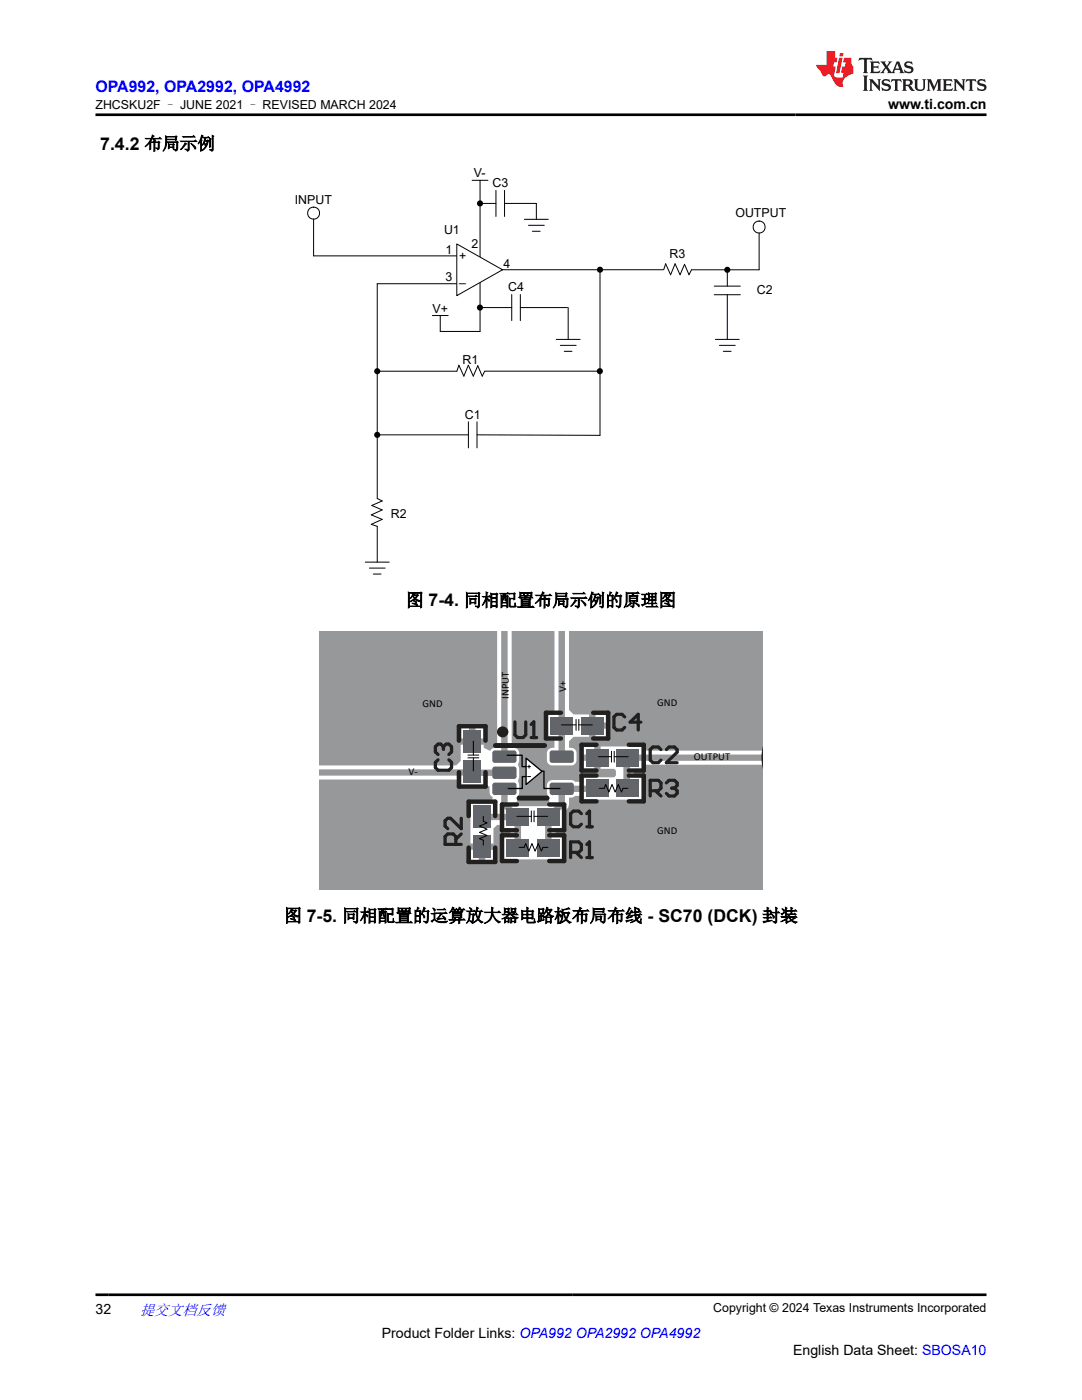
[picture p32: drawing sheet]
<svg xmlns="http://www.w3.org/2000/svg" width="216mm" height="279mm" viewBox="0 0 216 279" stroke-linecap="round" stroke-linejoin="round" font-family="sans-serif">
<defs><g id="words">
<g font-size="3.5">
<text x="20" y="29.8">7.4.2 布局示例</text>
<text x="81" y="121">图 7-4. 同相配置布局示例的原理图</text>
<text x="56.7" y="184">图 7-5. 同相配置的运算放大器电路板布局布线 - SC70 (DCK) 封装</text>
</g>
<text font-size="3.2" fill="#00f" x="19.1" y="18.3">OPA992, OPA2992, OPA4992</text>
<text font-size="3" fill="#00f" x="27.9" y="262.4">提交文档反馈</text>
<g font-size="2.8">
<text x="177.2" y="21.7">www.ti.com.cn</text>
<text x="19" y="262.1">32</text>
<text x="76.2" y="266.9">Product Folder Links: OPA992 OPA2992 OPA4992</text>
<text x="158.3" y="270.3">English Data Sheet: SBOSA10</text>
</g>
<g font-size="2.5">
<text x="19.1" y="21.8">ZHCSKU2F – JUNE 2021 – REVISED MARCH 2024</text>
<text x="94.6" y="35.4">V-</text>
<text x="58.8" y="40.6">INPUT</text>
<text x="98.3" y="37.4">C3</text>
<text x="88.6" y="46.6">U1</text>
<text x="146.7" y="43.3">OUTPUT</text>
<text x="88.9" y="50.8">1</text>
<text x="91.6" y="51.8">+</text>
<text x="94.1" y="49.4">2</text>
<text x="100.4" y="53.4">4</text>
<text x="133.6" y="51.5">R3</text>
<text x="88.9" y="56">3</text>
<text x="91.6" y="57.4">–</text>
<text x="101.4" y="58.2">C4</text>
<text x="151" y="58.7">C2</text>
<text x="86.3" y="62.4">V+</text>
<text x="92.3" y="72.6">R1</text>
<text x="92.7" y="83.6">C1</text>
<text x="78" y="103.4">R2</text>
<text x="142.3" y="261.8">Copyright © 2024 Texas Instruments Incorporated</text>
</g>
<g font-size="2.1">
<text x="84.3" y="141.1">GND</text>
<text x="101.5" y="139.4" transform="rotate(-90 101.5 139.4)">INPUT</text>
<text x="112.9" y="138.1" transform="rotate(-90 112.9 138.1)">V+</text>
<text x="131.1" y="140.9">GND</text>
<text x="81.5" y="154.6">V-</text>
<text x="138.4" y="151.7">OUTPUT</text>
<text x="131.1" y="166.5">GND</text>
</g>
</g></defs>
<path d="M95.8 36v30.1M62.6 51.1h28.5M75.3 56.6h15.8M100.3 53.8v.1" fill="none" stroke="#000" stroke-width=".2"/>
<path d="M91.1 48.7l9.2 5.1-9.2 5.2z" fill="#fff"/>
<g fill="none" stroke="#000" stroke-width=".2">
<path d="M94.2 36h3.2M99 38v5.2M100.7 38v5.2M62.6 43.7v7.4M75.3 56.6v42.9l1 .5-2.1 .9 2.1 .9-2.2 1 2.2 .9-2.2 .9 1.2 .4v7.2M91.1 48.7l9.2 5.1-9.2 5.2zM95.4 40.6h3.6M100.3 53.8h32M100.7 40.6h6.3v3.2M102.1 58.8v5.2M103.8 58.8v5.2M104.6 43.8h4.8"/>
<path d="M105.5 45h3.1M106.2 46.2h1.6M119.7 54.4v32.5l-24.5-.1M132.8 52.7l-.4 1.1M134.7 52.7l-.9 2.1-1-2.1M134.7 52.7l1 2.1 .9-2 .9 2 .5-1h13.5M142.5 57.1h5.2M142.5 58.8h5.2M145.1 53.9v3.2M145.1 58.8v8.9M151.5 46.5v7.3M75.8 74.1h15.3"/>
<path d="M86.3 63h3.1M87.8 63v3.1h8M91.2 74.1l.4-1.2 1 2.2 .8-2.2 1 2.2 .9-2.1 .9 2.1 .5-1M96.3 61.4h5.8M96.8 74.1h22.3M103.8 61.4h9.4M111 67.7h4.8M111.8 68.9h3.2M112.6 70.1h1.5M113.4 61.4v6.3M142.7 67.7h4.8M143.6 68.9h3.1"/>
<path d="M144.3 70.1h1.6M75.8 86.8h17.7M93.5 84.2v5.2M95.2 84.2v5.2M72.9 112.2h4.8M73.7 113.4h3.2M74.5 114.6h1.5"/>
<circle cx="62.6" cy="42.5" r="1.2"/>
<circle cx="151.5" cy="45.3" r="1.2"/>
</g>
<g fill="#000">
<circle cx="95.8" cy="40.6" r=".61"/>
<circle cx="119.7" cy="53.8" r=".61"/>
<circle cx="145.1" cy="53.8" r=".61"/>
<circle cx="75.3" cy="74.1" r=".61"/>
<circle cx="95.8" cy="61.4" r=".61"/>
<circle cx="119.7" cy="74.1" r=".61"/>
<circle cx="75.3" cy="86.8" r=".61"/>
</g>
<path d="M63.6 126h88.7v51.7h-88.7zM94.2 126h12.9zM121 126h2.7zM117.1 126h2.6zM121 126h2.7zM117.1 126h2.6zM118.8 142.6v1.6h2.2v-1.6zM63.6 143v2.6zM63.6 143v2.6zM118.8 145.4v1.6h2.2v-1.6zM108.9 126h1.7v16.6h-1.3v4.4h1.3v2.3a1.19 1.19 0 0 0-1.5 1v1.4a1.04 1.04 0 0 0 1.1 1.1h3.8a1.04 1.04 0 0 0 1-1.1v-1.4a1.14 1.14 0 0 0-1.5-1v-1.4l.9-.9h3.2v-4.4h-3.2l-.9-.9v-15.7h2.1zM94.9 145.3v2.1h1.6v-2.1zM91.9 145.3v2.1h1.7v-2.1zM63.6 146.9v2.6zM63.6 146.9v2.6zM63.6 150.9v6.5v-1.8h28.3v1h4.6l1.2 .3 .1 1.7 .5 .5-.2 1.2h-4.2v8h4.6v-3l.7-.7 1.3 .2v.6h1.4v1.6h-1.4v4.5h11.7v-4.5h-1.3v-1.6h1.3v-3a2.76 2.76 0 0 0 1.3-3.2 1.27 1.27 0 0 0 1.3-.4h1.6v.8h11.7v-4.5h-1.6v-1.7h1.6v-.8h24.2v4.9v-12.6v4.9h-24.2v-.8h-8.3v4.4h2.8l.3 .4v1l-.3 .3h-6.2v.9h-1.6l-.8-.3h-3.8a1.05 1.05 0 0 0-1.1 1v1.5l.3 .7 .2 1.4-.4 .6h-5.7l-.4-.6 .2-1.4a3.1 3.1 0 0 0 .1-3.1 4.2 4.2 0 0 0 0-3.2 3.7 3.7 0 0 0-.1-3.1l-.3-.2h-.9v-23.3h-2.9v23.3a1.44 1.44 0 0 0-1.5 .5l-1.2-.6v-.6h-4.6v3.3l-.9 .9h-27.4zM116.4 149v1.6h2.2v-1.6zM116.4 151.8v1.6h2.2v-1.6zM96.8 169.6v2.1h1.7v-2.1zM93.9 169.6v2.1h1.6v-2.1z" fill-rule="evenodd" fill="#97989a"/>
<path d="M100.6 126v25M112.1 126v25M63.6 154.2h37M100.6 157.4v3.1l2.6 2.5h-6.8M118.9 157.4h-6.8v3.1l-2.7 2.6v6.2M152.3 151.2h-27.3v6.2M103.3 163.1v6.2" fill="none" stroke="#97989a" stroke-width="1.3"/>
<g fill="#97989a">
<path d="M94.6 167h3.1v3.9h-3.1z" fill-rule="evenodd"/>
<path d="M98.5 153.5l.2-.3h3.9l.2 .3v1.5l-.2 .2h-3.9l-.2-.2z" fill-rule="evenodd"/>
<path d="M98.5 153.5h.2zM98.6 153.3l.1-.1v.3h-.2z" fill-rule="evenodd"/>
<path d="M98.7 155v.2zM98.5 155h.2v.2z" fill-rule="evenodd"/>
<path d="M102.6 155h.2zM102.6 155h.2l-.2 .2z" fill-rule="evenodd"/>
<path d="M102.6 153.2v.3zM102.6 153.2l.2 .3h-.2z" fill-rule="evenodd"/>
<path d="M98.5 156.7l.2-.3h3.9l.2 .3v1.5l-.2 .2h-3.9l-.2-.2z" fill-rule="evenodd"/>
<path d="M98.5 156.7h.2zM98.6 156.5l.1-.1v.3h-.2z" fill-rule="evenodd"/>
<path d="M98.7 158.2v.2zM98.5 158.2h.2v.2z" fill-rule="evenodd"/>
<path d="M102.6 158.2h.2zM102.6 158.2h.2l-.2 .2z" fill-rule="evenodd"/>
<path d="M102.6 156.4v.3zM102.6 156.4l.2 .3h-.2z" fill-rule="evenodd"/>
<path d="M107.4 167.8h4.1v3h-4.1z" fill-rule="evenodd"/>
<path d="M117.2 155.9h4v2.9h-4z" fill-rule="evenodd"/>
<path d="M116.2 143.3h4v3h-4z" fill-rule="evenodd"/>
<path d="M98.5 150.3l.2-.3h3.9l.2 .3v1.4l-.2 .3h-3.9l-.2-.3z" fill-rule="evenodd"/>
<path d="M98.5 150.3h.2zM98.6 150.1l.1-.1v.3h-.2z" fill-rule="evenodd"/>
<path d="M98.7 151.7v.3zM98.5 151.7h.2v.3z" fill-rule="evenodd"/>
<path d="M102.6 151.7h.2zM102.6 151.7h.2l-.2 .3z" fill-rule="evenodd"/>
<path d="M102.6 150v.3zM102.6 150l.2 .3h-.2z" fill-rule="evenodd"/>
<path d="M94.6 161.1h3.1v3.9h-3.1z" fill-rule="evenodd"/>
<path d="M107.4 161.6h4.1v3h-4.1z" fill-rule="evenodd"/>
<path d="M117.2 149.7h4v3h-4z" fill-rule="evenodd"/>
<path d="M101.3 167.8h4.1v3h-4.1z" fill-rule="evenodd"/>
<path d="M109.9 156.7l.3-.3h3.8l.2 .3v1.5l-.2 .2h-3.8l-.3-.2z" fill-rule="evenodd"/>
<path d="M109.9 156.7h.3zM110 156.5l.2-.1v.3h-.3z" fill-rule="evenodd"/>
<path d="M110.2 158.2v.2zM109.9 158.2h.3v.2z" fill-rule="evenodd"/>
<path d="M114 158.2h.2zM114 158.2h.2l-.2 .2z" fill-rule="evenodd"/>
<path d="M114 156.4v.3zM114 156.4l.2 .3h-.2z" fill-rule="evenodd"/>
<path d="M92.7 146h3.1v4h-3.1z" fill-rule="evenodd"/>
<path d="M110.1 143.3h4v3h-4z" fill-rule="evenodd"/>
<path d="M123.3 155.9h4v2.9h-4z" fill-rule="evenodd"/>
<path d="M109.9 150.3l.3-.3h3.8l.2 .3v1.4l-.2 .3h-3.8l-.3-.3z" fill-rule="evenodd"/>
<path d="M109.9 150.3h.3zM110 150.1l.2-.1v.3h-.3z" fill-rule="evenodd"/>
<path d="M110.2 151.7v.3zM109.9 151.7h.3v.3z" fill-rule="evenodd"/>
<path d="M114 151.7h.2zM114 151.7h.2l-.2 .3z" fill-rule="evenodd"/>
<path d="M114 150v.3zM114 150l.2 .3h-.2z" fill-rule="evenodd"/>
<path d="M92.7 151.9h3.1v4h-3.1z" fill-rule="evenodd"/>
<path d="M101.3 161.6h4.1v3h-4.1z" fill-rule="evenodd"/>
<path d="M123.3 149.7h4v3h-4z" fill-rule="evenodd"/>
</g>
<g fill="none" stroke="#221f1f" stroke-width=".89">
<path d="M91.6 147.8v-2.9h5.3v2.9M91.6 154.1v2.9h5.3v-2.9M111.9 142.2h-3v5.2h3M118.4 142.2h2.9v5.2h-2.9M119 148.6h-3v5.2h3M119 154.8h-3v5.1h3M125.5 148.6h2.9v5.2h-2.9M125.5 154.8h2.9v5.1h-2.9M93.5 162.9v-2.9h5.3v2.9M93.5 169.1v2.9h5.3v-2.9M103.1 160.6h-2.9v5.1h2.9M103.1 166.7h-2.9v5.1h2.9"/>
<path d="M109.6 166.7h3v5.1h-3M109.6 160.6h3v5.1h-3"/>
</g>
<path d="M98.9 148.8h9.8M103.6 159.3h5.6" fill="none" stroke="#221f1f" stroke-width="1"/>
<g fill="none" stroke="#221f1f" stroke-width=".64">
<path d="M87.4 151.6l-.5 .6v1l.5 .5h2.2l.5-.5v-1l-.5-.6M88.5 149l-.6-.5h-.5l-.5 .5v1.1l.5 .5M88.5 149l.5-.5h.6l.5 .5v1.1l-.5 .5M88.5 149v.5M102.8 144.1v2.6l.5 .5h1.1l.5-.5v-2.6M106 147.2h1.1M106 144.6l.5-.5v3.1M124.7 143.1l-.6-.5h-1.1l-.5 .5v2.1l.5 .5h1.1l.6-.5M127.9 144.1h-2.2l1.6-1.5v3.1M129.7 157.8h1.7l.5-.5v-1.1l-.5-.5h-1.7v3.2M130.8 157.8l1.1 1.1M131.9 149.6l-.5-.5h-1.1l-.6 .5v2.1l.6 .5h1.1l.5-.5"/>
<path d="M133 156.2l.5-.5h1.1l.5 .5v.6l-.5 .5M133 149.6l.5-.5h1.1l.5 .5v.5l-2.1 2.1h2.1M134 157.3h.6M134.6 157.3l.5 .5v.5l-.5 .6h-1.1l-.5-.6M91 168.5v-1.5l-.6-.6h-1.1l-.5 .6v1.5h3.2M92 163.3v2.1l-2.1-2.1h-.6l-.5 .5v1.1l.5 .5M92 166.4l-1 1.1M113.9 170.1h1.6l.5-.5v-1.1l-.5-.5h-1.6v3.1M114.9 170.1l1.1 1M116 162.4l-.5-.5h-1.1l-.5 .5v2.1l.5 .5h1.1l.5-.5M117.1 168.5l.5-.5v3.1M117.1 171.1h1.1"/>
<path d="M117.1 162.4l.5-.5v3.1M117.1 165h1.1"/>
</g>
<circle cx="100.3" cy="146.1" r=".48" fill="none" stroke="#221f1f" stroke-width="1.3"/>
<g fill="#62656a">
<path d="M94.4 166.7h3.5v4.5h-3.5z" fill-rule="evenodd"/>
<path d="M98.2 153.5l.5-.5h3.9l.5 .5v1.5l-.5 .5h-3.9l-.5-.5z" fill-rule="evenodd"/>
<path d="M98.2 153.5h.5zM98.3 153.2l.4-.2v.5h-.5z" fill-rule="evenodd"/>
<path d="M98.7 155v.5zM98.2 155h.5v.5l-.2-.1z" fill-rule="evenodd"/>
<path d="M102.6 155h.5zM102.6 155h.5l-.1 .2-.4 .3z" fill-rule="evenodd"/>
<path d="M102.6 153v.5zM102.6 153l.4 .2 .1 .3h-.5z" fill-rule="evenodd"/>
<path d="M98.2 156.7l.5-.5h3.9l.5 .5v1.5l-.5 .5h-3.9l-.5-.5z" fill-rule="evenodd"/>
<path d="M98.2 156.7h.5zM98.3 156.4l.4-.2v.5h-.5z" fill-rule="evenodd"/>
<path d="M98.7 158.2v.5zM98.2 158.2h.5v.5l-.2-.1z" fill-rule="evenodd"/>
<path d="M102.6 158.2h.5zM102.6 158.2h.5l-.3 .4-.2 .1z" fill-rule="evenodd"/>
<path d="M102.6 156.2v.5zM102.6 156.2l.2 .1 .3 .4h-.5z" fill-rule="evenodd"/>
<path d="M107.1 167.5h4.6v3.5h-4.6z" fill-rule="evenodd"/>
<path d="M116.9 155.6h4.6v3.5h-4.6z" fill-rule="evenodd"/>
<path d="M115.9 143.1h4.6v3.4h-4.6z" fill-rule="evenodd"/>
<path d="M98.2 150.3l.5-.5h3.9l.5 .5v1.4l-.5 .5h-3.9l-.5-.5z" fill-rule="evenodd"/>
<path d="M98.2 150.3h.5zM98.3 150l.4-.2v.5h-.5z" fill-rule="evenodd"/>
<path d="M98.7 151.7v.5zM98.2 151.7h.5v.5h-.2z" fill-rule="evenodd"/>
<path d="M102.6 151.7h.5zM102.6 151.7h.5l-.3 .5h-.2z" fill-rule="evenodd"/>
<path d="M102.6 149.8v.5zM102.6 149.8h.2l.3 .5h-.5z" fill-rule="evenodd"/>
<path d="M94.4 160.8h3.5v4.5h-3.5z" fill-rule="evenodd"/>
<path d="M107.1 161.4h4.6v3.5h-4.6z" fill-rule="evenodd"/>
<path d="M116.9 149.5h4.6v3.4h-4.6z" fill-rule="evenodd"/>
<path d="M101 167.5h4.6v3.5h-4.6z" fill-rule="evenodd"/>
<path d="M109.7 156.7l.5-.5h3.8l.5 .5v1.5l-.5 .5h-3.8l-.5-.5z" fill-rule="evenodd"/>
<path d="M109.7 156.7h.5zM109.7 156.4l.5-.2v.5h-.5z" fill-rule="evenodd"/>
<path d="M110.2 158.2v.5zM109.7 158.2h.5v.5l-.3-.1z" fill-rule="evenodd"/>
<path d="M114 158.2h.5zM114 158.2h.5l-.2 .4-.3 .1z" fill-rule="evenodd"/>
<path d="M114 156.2v.5zM114 156.2l.3 .1 .2 .4h-.5z" fill-rule="evenodd"/>
<path d="M92.5 145.8h3.5v4.4h-3.5z" fill-rule="evenodd"/>
<path d="M109.8 143.1h4.6v3.4h-4.6z" fill-rule="evenodd"/>
<path d="M123 155.6h4.6v3.5h-4.6z" fill-rule="evenodd"/>
<path d="M109.7 150.3l.5-.5h3.8l.5 .5v1.4l-.5 .5h-3.8l-.5-.5z" fill-rule="evenodd"/>
<path d="M109.7 150.3h.5zM109.7 150l.5-.2v.5h-.5z" fill-rule="evenodd"/>
<path d="M110.2 151.7v.5zM109.7 151.7h.5v.5h-.3z" fill-rule="evenodd"/>
<path d="M114 151.7h.5zM114 151.7h.5l-.2 .5h-.3z" fill-rule="evenodd"/>
<path d="M114 149.8v.5zM114 149.8h.3l.2 .5h-.5z" fill-rule="evenodd"/>
<path d="M92.5 151.7h3.5v4.4h-3.5z" fill-rule="evenodd"/>
<path d="M101 161.4h4.6v3.5h-4.6z" fill-rule="evenodd"/>
<path d="M123 149.5h4.6v3.4h-4.6z" fill-rule="evenodd"/>
</g>
<g fill="none" stroke="#000" stroke-width=".2">
<path d="M93.4 151.2h2.1M93.4 150.7h2.1M94.5 147.9v2.8M94.5 151.2v2.7M112 144.7h2.9M114.9 143.6v2.2M115.5 143.6v2.2M115.5 144.7h2.7M119.4 151h2.6M119.6 157.3h.9l.4-.7 .6 1.5 .6-1.5 .6 1.5 .7-1.5 .6 1.5 .3-.8h1M122 149.9v2.2M122.6 149.9v2.2"/>
<path d="M122.6 151h2.7M96.4 162.9v1l.8 .3-1.5 .7 1.5 .6-1.5 .6 1.5 .6-1.5 .7 .7 .3v1M103.1 162.9h2.9M103.6 169.1h1l.3-.7 .6 1.5 .6-1.5 .7 1.5 .6-1.5 .6 1.5 .3-.8h1M106 161.8v2.2M106.6 161.8v2.2M106.6 162.9h2.7"/>
</g>
<path d="M105 151.3l3.1 2.6-3.1 2.7z" fill-rule="evenodd" fill="#fff"/>
<path d="M101.2 150.7h3v2.3h.8M105 151.3l3.1 2.6-3.1 2.7zM105 155h-.8v2.4h-2.8M108.1 153.9h.4M108.5 154v3.4h3.2" fill="none" stroke="#000" stroke-width=".26"/>
<path d="M105.3 153h.6M105.3 155h.6M105.6 152.7v.6" fill="none" stroke="#000" stroke-width=".2"/>
<path d="M171.5 11.6l-.2 .5 .5-.2h.6v.1v2.2l-.2 .4h1l-.2-.4v-2.2v-.1h.5l.5 .2-.1-.5zM173.6 12.3l.2 .4v1.5l-.2 .4h1.9l.1-.6a1.08 1.08 0 0 1-1.3 .2v-.7h.6l.4 .2v-.7l-.4 .2h-.6v-.5l.2-.2a1 1 0 0 1 1 .3l-.1-.5zM175.7 12.3l.9 1.1-1 1.2h.9l-.2-.2 .5-.8 .4 .8-.2 .2h1.6l-.2-.2 .2-.5h.9l.1 .5-.1 .2h.9l-.2-.3-.8-2h-.5l-.9 2.2-.9-1.1 .9-1.1h-.8l.2 .2-.4 .6-.4-.6 .2-.2zM179 12.7l.4 1h-.7zM180.7 12.4a.65 .65 0 0 0-.2 .7 .65 .65 0 0 0 .6 .5l.6 .1 .1 .3a.79 .79 0 0 1-.7 .4 .79 .79 0 0 1-.7-.5l.1 .7 .2-.1a.93 .93 0 0 0 1.1 .1 .93 .93 0 0 0 .4-1 1.46 1.46 0 0 0-1.2-.6l-.1-.3a1.09 1.09 0 0 1 1.2 .2l-.2-.6-.1 .1-.5-.2zM172.2 15.1l.2 .4v2.2l-.2 .4h1l-.2-.4v-2.2l.2-.4zM173.4 15.8l.2 .4v1.5l-.2 .4h.8l-.3-.4 .1-1.3 1.6 1.8v-2l.2-.4h-.7l.1 .2 .1 1.1-1.2-1.3zM176.2 15.9a.65 .65 0 0 0-.2 .8 .65 .65 0 0 0 .6 .4l.6 .2 .1 .2a.79 .79 0 0 1-.7 .4 .79 .79 0 0 1-.7-.5l.1 .7 .2-.1a.93 .93 0 0 0 1.1 .1 .93 .93 0 0 0 .4-.9 1.46 1.46 0 0 0-1.2-.6l-.1-.4a1.09 1.09 0 0 1 1.2 .2l-.1-.6-.2 .1-.5-.1zM177.9 15.8l-.1 .6a.63 .63 0 0 1 .8-.3v1.6l-.3 .4h1l-.2-.4v-1.6a.66 .66 0 0 1 .8 .3l-.1-.6zM180 15.8l.2 .4v1.5l-.2 .4h1l-.2-.2-.1-.7h.5l.1 .2a.79 .79 0 0 0 1.2 .6l-1-.9a.61 .61 0 0 0 .6-.6 .61 .61 0 0 0-.5-.7zM180.8 16.1h.1a.47 .47 0 0 1 .5 .1 .47 .47 0 0 1 .1 .5l-.1 .1-.7 .1zM182.3 15.8l.2 .2a2.27 2.27 0 0 0 .4 2 1.04 1.04 0 0 0 1.7-.7v-1.3l.2-.2h-.8l.2 .4v1.1a.6 .6 0 0 1-.6 .6 .6 .6 0 0 1-.6-.6v-1.1l.3-.4zM184.9 15.8l.2 .4v1.5l-.2 .4h.8l-.3-.4v-1.4l.9 1.9 .9-1.9v1.4l-.3 .4h1l-.2-.4v-1.5l.2-.4h-.8l-.7 1.5-.6-1.5zM188.1 15.8l.2 .4v1.5l-.2 .4h1.9l.1-.6a1.09 1.09 0 0 1-1.3 .2v-.7h.6l.4 .2v-.6l-.4 .2h-.6v-.6l.2-.1a1.01 1.01 0 0 1 1 .3l-.1-.6zM190.2 15.8l.3 .4v1.5l-.3 .4h.8l-.2-.4v-1.3l1.6 1.8v-2l.2-.4h-.7l.2 .2v1.1l-1.2-1.3zM192.8 15.8l-.1 .6a.63 .63 0 0 1 .8-.3v1.6l-.3 .4h1l-.2-.4v-1.6a.66 .66 0 0 1 .8 .3l-.1-.6zM195.2 15.9a.65 .65 0 0 0-.2 .8 .65 .65 0 0 0 .6 .4l.6 .2 .2 .2a.79 .79 0 0 1-.7 .4 .79 .79 0 0 1-.7-.5l.1 .7 .2-.1a.93 .93 0 0 0 1 .1 .93 .93 0 0 0 .5-.9 1.46 1.46 0 0 0-1.3-.6v-.4a1.09 1.09 0 0 1 1.2 .2l-.2-.6-.2 .1-.5-.1z" fill="#231f20"/>
<path d="M164.9 10.2v2.8h-2l.1 .3 .8 1a.95 .95 0 0 0 1 .9 .59 .59 0 0 1 .5-.4 .59 .59 0 0 1 .5 .4l.4 .7a1.59 1.59 0 0 0 2.1 1.4 1.61 1.61 0 0 1 1-2.3l1-.3-.1-1.5a1.59 1.59 0 0 1-.3-1.7h-1.5l-.2 .9h.6l-.2 .9h-.5l-.2 1v.2l.4 .1-.1 .9h-.7a.73 .73 0 0 1-1-.7l.3-1.5h-.5l.1-.9h.5l.2-.9h-.5v-1.3zM167.4 11.5l-.6 3.1h.7l.6-3.1zM167.6 10.6l-.1 .6h.7l.1-.6z" fill="#ed1c24"/>
<path d="M19 22.9h177.8M19 258.4h177.8" fill="none" stroke="#000" stroke-width=".53"/>
<use href="#words"/>
</svg>
